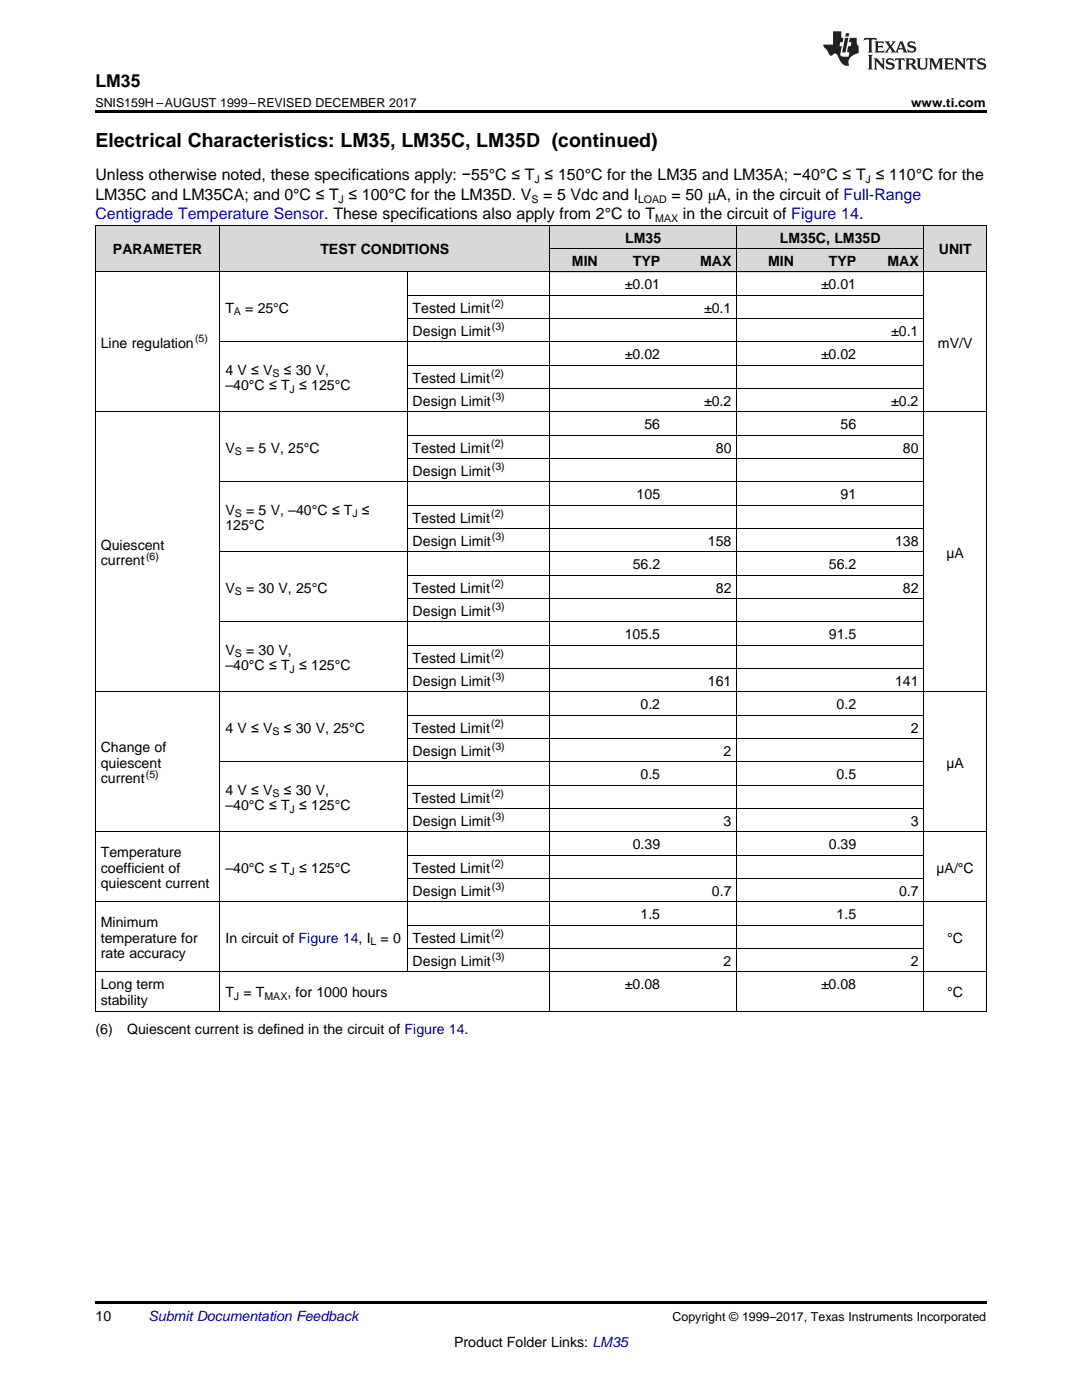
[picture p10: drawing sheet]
<svg xmlns="http://www.w3.org/2000/svg" width="216mm" height="279mm" viewBox="0 0 216 279" stroke-linecap="round" stroke-linejoin="round" font-family="sans-serif">
<defs><g id="words">
<text font-size="3.9" x="19" y="29.3">Electrical Characteristics: LM35, LM35C, LM35D (continued)</text>
<text font-size="3.5" x="19" y="17.3">LM35</text>
<g font-size="3.2">
<text x="19" y="36">Unless otherwise noted, these specifications apply: −55°C ≤ T ≤ 150°C for the LM35 and LM35A; −40°C ≤ T ≤ 110°C for the</text>
<text x="19" y="39.9">LM35C and LM35CA; and 0°C ≤ T ≤ 100°C for the LM35D. V</text>
<text x="108.4" y="39.9">= 5 Vdc and I</text>
<text x="134" y="39.9">= 50 μA, in the circuit of Full-Range</text>
<text x="136.3" y="43.7">in the circuit of Figure 14.</text>
</g>
<text font-size="3.2" fill="#00f" x="19" y="43.7">Centigrade Temperature Sensor. These specifications also apply from 2°C to T</text>
<g font-size="2.8">
<text x="22.5" y="50.7">PARAMETER</text>
<text x="63.9" y="50.7">TEST CONDITIONS</text>
<text x="114.1" y="53.1">MIN</text>
<text x="124.7" y="48.4">LM35</text>
<text x="126.3" y="53.1">TYP</text>
<text x="139.7" y="53.1">MAX</text>
<text x="153.2" y="53.1">MIN</text>
<text x="155.6" y="48.4">LM35C, LM35D</text>
<text x="165.4" y="53.1">TYP</text>
<text x="177.1" y="53.1">MAX</text>
<text x="187.3" y="50.7">UNIT</text>
<text x="124.7" y="57.7">±0.01</text>
<text x="163.8" y="57.7">±0.01</text>
<text x="45" y="62.4">T</text>
<text x="48.9" y="62.4">= 25°C</text>
<text x="82.3" y="62.4">Tested Limit</text>
<text x="140.5" y="62.4">±0.1</text>
<text x="20.1" y="69.4">Line regulation</text>
<text x="82.3" y="67">Design Limit</text>
<text x="124.7" y="71.7">±0.02</text>
<text x="163.8" y="71.7">±0.02</text>
<text x="177.8" y="67">±0.1</text>
<text x="187.1" y="69.4">mV/V</text>
<text x="45" y="74.8">4 V ≤ V</text>
<text x="45" y="77.9">–40°C ≤ T ≤ 125°C</text>
<text x="56.6" y="74.8">≤ 30 V,</text>
<text x="82.3" y="76.3">Tested Limit</text>
<text x="82.3" y="81">Design Limit</text>
<text x="140.5" y="81">±0.2</text>
<text x="177.8" y="81">±0.2</text>
<text x="128.6" y="85.7">56</text>
<text x="167.7" y="85.7">56</text>
<text x="45" y="90.3">V</text>
<text x="49.1" y="90.3">= 5 V, 25°C</text>
<text x="82.3" y="90.3">Tested Limit</text>
<text x="82.3" y="95">Design Limit</text>
<text x="142.8" y="90.3">80</text>
<text x="180.2" y="90.3">80</text>
<text x="127" y="99.6">105</text>
<text x="167.7" y="99.6">91</text>
<text x="45" y="102.7">V</text>
<text x="45" y="105.9">125°C</text>
<text x="49.1" y="102.7">= 5 V, –40°C ≤ T ≤</text>
<text x="82.3" y="104.3">Tested Limit</text>
<text x="20.1" y="109.7">Quiescent</text>
<text x="20.1" y="112.9">current</text>
<text x="82.3" y="108.9">Design Limit</text>
<text x="126.3" y="113.6">56.2</text>
<text x="141.3" y="108.9">158</text>
<text x="165.4" y="113.6">56.2</text>
<text x="178.6" y="108.9">138</text>
<text x="188.8" y="111.3">µA</text>
<text x="45" y="118.3">V</text>
<text x="49.1" y="118.3">= 30 V, 25°C</text>
<text x="82.3" y="118.3">Tested Limit</text>
<text x="142.8" y="118.3">82</text>
<text x="180.2" y="118.3">82</text>
<text x="82.3" y="122.9">Design Limit</text>
<text x="45" y="130.6">V</text>
<text x="49.1" y="130.6">= 30 V,</text>
<text x="124.7" y="127.6">105.5</text>
<text x="165.4" y="127.6">91.5</text>
<text x="45" y="133.8">–40°C ≤ T ≤ 125°C</text>
<text x="82.3" y="132.2">Tested Limit</text>
<text x="82.3" y="136.9">Design Limit</text>
<text x="141.3" y="136.9">161</text>
<text x="178.6" y="136.9">141</text>
<text x="127.8" y="141.5">0.2</text>
<text x="166.9" y="141.5">0.2</text>
<text x="45" y="146.2">4 V ≤ V</text>
<text x="56.6" y="146.2">≤ 30 V, 25°C</text>
<text x="82.3" y="146.2">Tested Limit</text>
<text x="181.8" y="146.2">2</text>
<text x="20.1" y="150">Change of</text>
<text x="20.1" y="153.2">quiescent</text>
<text x="82.3" y="150.8">Design Limit</text>
<text x="127.8" y="155.5">0.5</text>
<text x="144.4" y="150.8">2</text>
<text x="166.9" y="155.5">0.5</text>
<text x="188.8" y="153.2">µA</text>
<text x="20.1" y="156.4">current</text>
<text x="45" y="158.6">4 V ≤ V</text>
<text x="45" y="161.7">–40°C ≤ T ≤ 125°C</text>
<text x="56.6" y="158.6">≤ 30 V,</text>
<text x="82.3" y="160.2">Tested Limit</text>
<text x="82.3" y="164.8">Design Limit</text>
<text x="144.4" y="164.8">3</text>
<text x="181.8" y="164.8">3</text>
<text x="20.1" y="171">Temperature</text>
<text x="126.3" y="169.5">0.39</text>
<text x="165.4" y="169.5">0.39</text>
<text x="20.1" y="174.1">coefficient of</text>
<text x="20.1" y="177.3">quiescent current</text>
<text x="45" y="174.1">–40°C ≤ T ≤ 125°C</text>
<text x="82.3" y="174.1">Tested Limit</text>
<text x="82.3" y="178.8">Design Limit</text>
<text x="142.1" y="178.8">0.7</text>
<text x="179.4" y="178.8">0.7</text>
<text x="186.9" y="174.1">µA/°C</text>
<text x="20.1" y="184.9">Minimum</text>
<text x="127.8" y="183.4">1.5</text>
<text x="166.9" y="183.4">1.5</text>
<text x="20.1" y="188.1">temperature for</text>
<text x="20.1" y="191.3">rate accuracy</text>
<text x="45" y="188.1">In circuit of Figure 14, I</text>
<text x="75.9" y="188.1">= 0</text>
<text x="82.3" y="188.1">Tested Limit</text>
<text x="189" y="188.1">°C</text>
<text x="20.1" y="197.4">Long term</text>
<text x="82.3" y="192.8">Design Limit</text>
<text x="124.7" y="197.4">±0.08</text>
<text x="144.4" y="192.8">2</text>
<text x="163.8" y="197.4">±0.08</text>
<text x="181.8" y="192.8">2</text>
<text x="20.1" y="200.6">stability</text>
<text x="45" y="199">T = T</text>
<text x="57.4" y="199">, for 1000 hours</text>
<text x="189" y="199">°C</text>
<text x="19" y="206.4">(6)</text>
<text x="25.4" y="206.4">Quiescent current is defined in the circuit of Figure 14.</text>
<text x="19" y="263.6">10</text>
<text x="90.6" y="268.9">Product Folder Links: LM35</text>
</g>
<text font-size="2.8" fill="#0000c8" x="29.6" y="263.6">Submit Documentation Feedback</text>
<g font-size="2.5">
<text x="19" y="21.4">SNIS159H –AUGUST 1999–REVISED DECEMBER 2017</text>
<text x="181.8" y="21.4">www.ti.com</text>
<text x="134.2" y="263.6">Copyright © 1999–2017, Texas Instruments Incorporated</text>
</g>
<g font-size="2.1">
<text x="67.6" y="40.5">J</text>
<text x="106.1" y="40.5">S</text>
<text x="106.6" y="36.6">J</text>
<text x="127.3" y="40.5">LOAD</text>
<text x="172.7" y="36.6">J</text>
<text x="130.7" y="44.4">MAX</text>
<text x="46.7" y="62.9">A</text>
<text x="98" y="61.2">(2)</text>
<text x="98.1" y="65.9">(3)</text>
<text x="38.9" y="68.2">(5)</text>
<text x="54.4" y="75.3">S</text>
<text x="98" y="75.2">(2)</text>
<text x="57.8" y="78.5">J</text>
<text x="98.1" y="79.9">(3)</text>
<text x="98" y="89.2">(2)</text>
<text x="46.8" y="90.9">S</text>
<text x="98.1" y="93.8">(3)</text>
<text x="46.8" y="103.3">S</text>
<text x="70.3" y="103.3">J</text>
<text x="98" y="103.2">(2)</text>
<text x="98.1" y="107.8">(3)</text>
<text x="29.1" y="111.7">(6)</text>
<text x="46.8" y="118.8">S</text>
<text x="98" y="117.1">(2)</text>
<text x="98.1" y="121.8">(3)</text>
<text x="46.8" y="131.2">S</text>
<text x="98" y="131.1">(2)</text>
<text x="57.8" y="134.4">J</text>
<text x="98.1" y="135.7">(3)</text>
<text x="54.4" y="146.8">S</text>
<text x="98" y="145.1">(2)</text>
<text x="98.1" y="149.7">(3)</text>
<text x="29.1" y="155.2">(5)</text>
<text x="54.4" y="159.1">S</text>
<text x="98" y="159">(2)</text>
<text x="57.8" y="162.3">J</text>
<text x="98.1" y="163.7">(3)</text>
<text x="98" y="173">(2)</text>
<text x="57.8" y="174.7">J</text>
<text x="98.1" y="177.7">(3)</text>
<text x="73.9" y="188.7">L</text>
<text x="98" y="187">(2)</text>
<text x="98.1" y="191.6">(3)</text>
<text x="46.7" y="199.6">J</text>
<text x="52.8" y="199.6">MAX</text>
</g>
</g></defs>
<g fill="#d8d8d8">
<path d="M19 45h24.9v9.3h-24.9z"/>
<path d="M43.9 45h37.4v9.3h-37.4z"/>
<path d="M81.3 45h28.4v9.3h-28.4z"/>
<path d="M184.4 45h12.4v9.3h-12.4z"/>
<path d="M109.7 49.7h10.7v4.6h-10.7z"/>
<path d="M120.4 49.7h12.4v4.6h-12.4z"/>
<path d="M132.8 49.7h14.2v4.6h-14.2z"/>
<path d="M147 49.7h12.5v4.6h-12.5z"/>
<path d="M159.5 49.7h12.4v4.6h-12.4z"/>
<path d="M171.9 49.7h12.5v4.6h-12.5z"/>
<path d="M109.7 45h10.7v4.7h-10.7z"/>
<path d="M120.4 45h12.4v4.7h-12.4z"/>
<path d="M132.8 45h14.2v4.7h-14.2z"/>
<path d="M147 45h12.5v4.7h-12.5z"/>
<path d="M159.5 45h12.4v4.7h-12.4z"/>
<path d="M171.9 45h12.5v4.7h-12.5z"/>
</g>
<path d="M19 22h177.8v.5h-177.8zM19 259.7h177.8v.5h-177.8z" fill="#000"/>
<g fill="none" stroke="#000" stroke-width=".2">
<path d="M19 54.3h177.8M19 45h177.8M19.1 45v156.9M43.9 45v156.9M81.2 54.3v139.7M81.3 58.9h103.1M109.7 45v156.9M109.7 49.6h74.7M147 45v156.9M184.3 45v156.9M196.8 45v156.9M43.9 68.2h140.5"/>
<path d="M81.3 77.6h103.1M81.3 72.9h103.1M81.3 63.6h103.1M19 82.2h177.8M43.9 96.2h140.5M81.3 91.5h103.1M81.3 86.9h103.1M43.9 110.2h140.5M81.3 119.5h103.1M81.3 114.8h103.1M81.3 105.5h103.1M81.3 100.8h103.1"/>
<path d="M19 138.1h177.8M43.9 124.1h140.5M81.3 133.4h103.1M81.3 128.8h103.1M43.9 152.1h140.5M81.3 156.7h103.1M81.3 147.4h103.1M81.3 142.8h103.1M19 166h177.8M81.3 175.3h103.1M81.3 170.7h103.1M81.3 161.4h103.1"/>
<path d="M19 194h177.8M19 180h177.8M81.3 189.3h103.1M81.3 184.7h103.1M19 201.8h177.8"/>
</g>
<g fill="#231f20">
<path d="M172.5 7.6l-.1 .5 .4-.2h.6v.1v2.1l-.2 .4h.9l-.2-.4v-2.1l.1-.1h.5l.5 .2-.2-.5zM174.5 8.3l.2 .3v1.5l-.2 .4h1.8l.2-.6a1.04 1.04 0 0 1-1.3 .2v-.7h.6l.3 .2v-.6l-.3 .2h-.6v-.6l.8-.1 .4 .3-.2-.5zM176.5 8.3l.9 1.1-.9 1.1h.8l-.2-.2 .4-.7 .5 .7-.2 .2h1.5l-.2-.2 .2-.4h.9l.1 .4-.2 .2h1l-.3-.3-.7-1.9h-.5l-.9 2-.8-1 .9-1h-.8l.1 .3-.4 .5-.3-.6 .1-.2zM179.7 8.6l.4 1h-.7zM181.3 8.4a.63 .63 0 0 0-.2 .7 .63 .63 0 0 0 .6 .4l.6 .2 .1 .2a.75 .75 0 0 1-.7 .4 .75 .75 0 0 1-.6-.5l.1 .7 .1-.1a1.11 1.11 0 0 0 1.5-.6 1.13 1.13 0 0 0-1.2-.8l-.1-.4a1.04 1.04 0 0 1 1.2 .2l-.2-.5-.2 .1-.4-.2zM173.2 10.9l.2 .4v2.2l-.2 .4h1l-.3-.4v-2.2l.3-.4zM174.3 11.6l.3 .4v1.5l-.3 .4h.8l-.2-.4v-1.3l1.5 1.7v-1.9l.2-.4h-.7l.2 .4v.9l-1.1-1.3zM177 11.8a.62 .62 0 0 0-.2 .7 .62 .62 0 0 0 .6 .4l.6 .1 .1 .3a.76 .76 0 0 1-.7 .3 .76 .76 0 0 1-.7-.4l.2 .7 .1-.1a1.11 1.11 0 0 0 1.5-.6 1.13 1.13 0 0 0-1.2-.8l-.1-.4a1.04 1.04 0 0 1 1.2 .2l-.2-.6-.2 .1-.5-.1zM178.7 11.6l-.2 .6a.61 .61 0 0 1 .8-.3v1.6l-.2 .4h.9l-.2-.4v-1.6a.63 .63 0 0 1 .7 .3l-.1-.6zM180.6 11.6l.3 .4v1.5l-.3 .4h1l-.2-.2-.1-.8 .6 .2a.76 .76 0 0 0 1.2 .7l-1-1a.58 .58 0 0 0 .6-.5 .58 .58 0 0 0-.5-.6zM181.4 11.9h.1a.45 .45 0 0 1 .5 .1 .45 .45 0 0 1 .1 .5l-.8 .2zM182.9 11.6l.2 .2a2.17 2.17 0 0 0 .3 1.9 .99 .99 0 0 0 1.6-.6v-1.1l.2-.4h-.7l.2 .2a1.92 1.92 0 0 1-.2 1.8 .6 .6 0 0 1-.9-.5v-1.1l.2-.4zM185.4 11.6l.2 .4v1.5l-.2 .4h.7l-.2-.4v-1.4l.8 1.8 .8-1.8v1.4l-.2 .4h.9l-.2-.4v-1.5l.2-.4h-.8l-.6 1.5-.6-1.5zM188.4 11.6l.2 .4v1.5l-.2 .4h1.8l.1-.6a1.04 1.04 0 0 1-1.2 .1v-.6h.5l.4 .2v-.6l-.4 .2h-.5v-.7h.8l.3 .3-.1-.6zM190.5 11.6l.2 .4v1.5l-.2 .4h.7l-.2-.4v-1.3l1.5 1.7v-1.9l.2-.4h-.7l.2 .4v.9l-1.1-1.3zM192.9 11.6l-.1 .6a.61 .61 0 0 1 .7-.3l.1 1.6-.3 .4h1l-.3-.4 .1-1.6a.63 .63 0 0 1 .7 .3l-.1-.6zM195.2 11.8a.62 .62 0 0 0-.2 .7 .62 .62 0 0 0 .6 .4l.6 .1 .1 .3a.76 .76 0 0 1-.7 .3 .76 .76 0 0 1-.6-.4l.1 .7 .1-.1a1.11 1.11 0 0 0 1.6-.6 1.13 1.13 0 0 0-1.3-.8l-.1-.4a1.04 1.04 0 0 1 1.2 .2l-.1-.6-.2 .1-.5-.1z"/>
<path d="M166.2 6.3v2.6h-1.9v.4l.8 .9a.91 .91 0 0 0 1 .8 .56 .56 0 0 1 .5-.3 .56 .56 0 0 1 .5 .3l.4 .8a1.53 1.53 0 0 0 1.9 1.2 1.54 1.54 0 0 1 1-2.1l.9-.3v-1.4a1.52 1.52 0 0 1-.4-1.6h-1.3l-.2 .8h.5l-.2 .8h-.5l-.1 1v.2l.4 .1-.2 .8a1.93 1.93 0 0 1-1.6-.3l.3-1.8h-.5l.2-.8h.4l.2-.8h-.4v-1.3zM168.6 7.6l-.6 2.9h.7l.6-2.9zM168.8 6.6l-.1 .7h.6l.2-.7z"/>
</g>
<use href="#words"/>
</svg>
